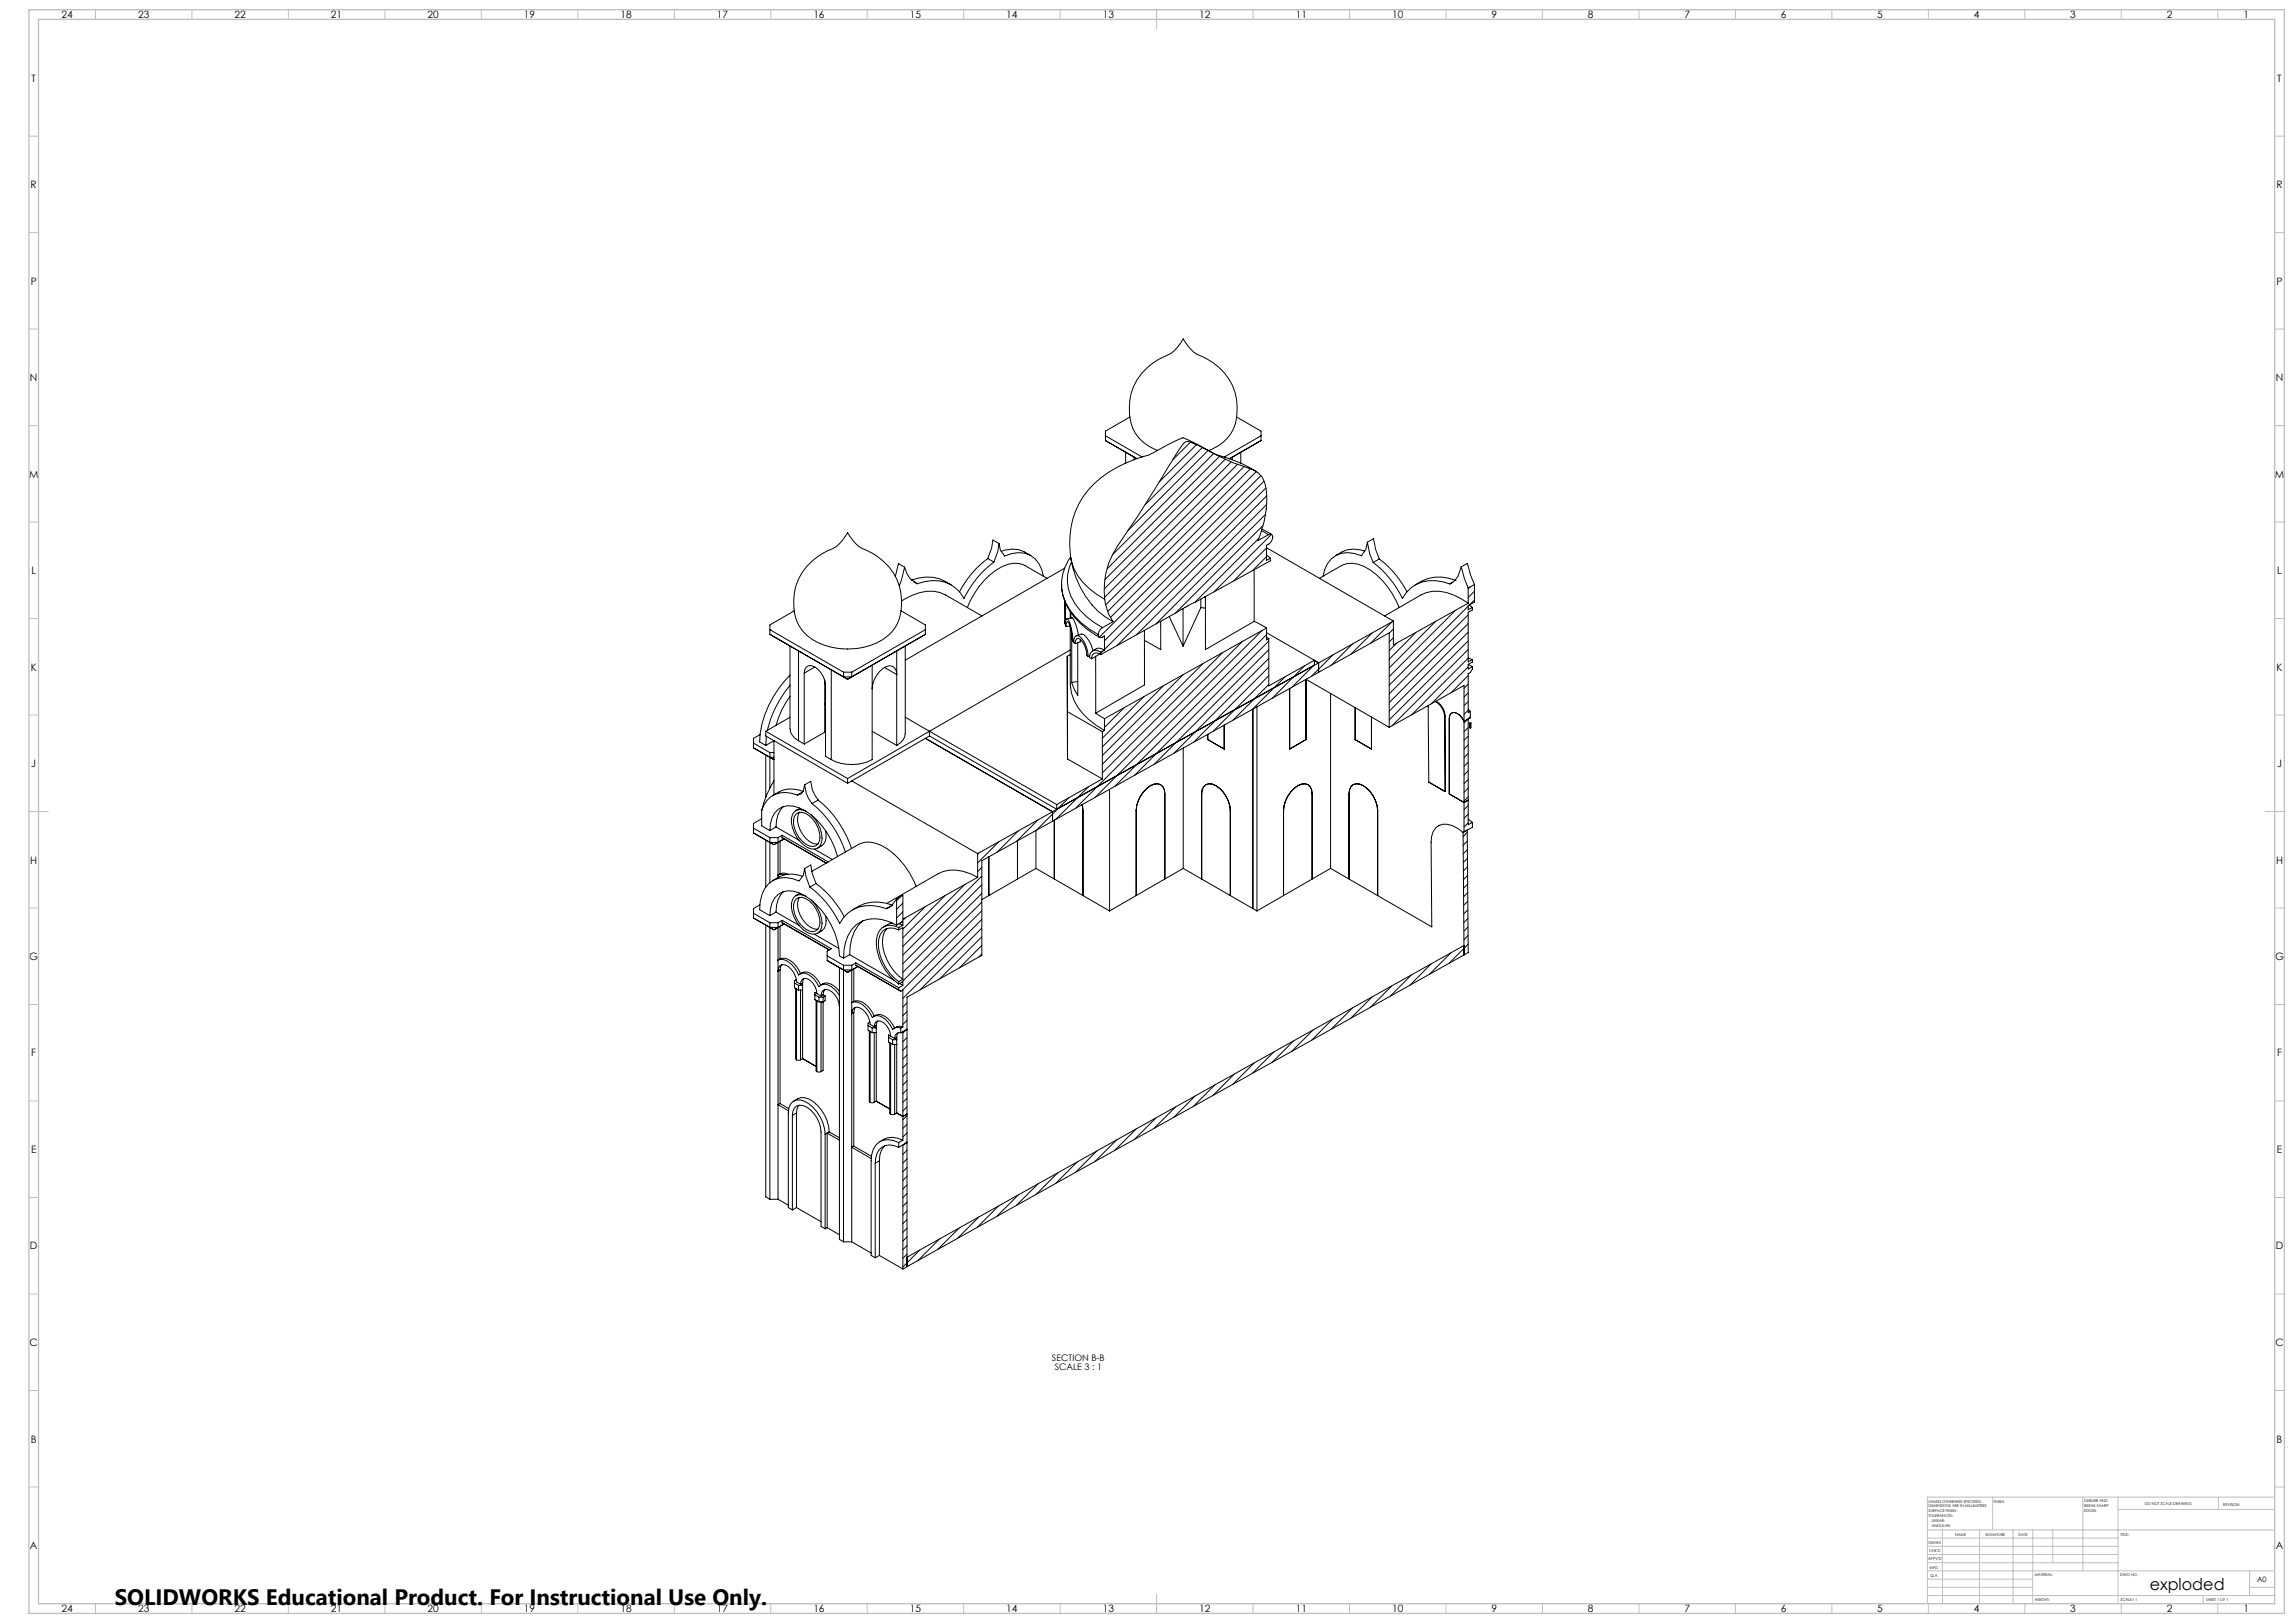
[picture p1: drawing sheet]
<svg xmlns="http://www.w3.org/2000/svg" width="1189mm" height="841mm" viewBox="0 0 1189 841" stroke-linecap="round" stroke-linejoin="round" font-family="sans-serif">
<defs><g id="words">
<text font-size="11.6" x="59" y="832">SOLIDWORKS Educational Product. For Instructional Use Only.</text>
<text font-size="8.5" x="1114" y="824">exploded</text>
<g font-size="5.3">
<text x="32" y="10">24</text>
<text x="72" y="10">23</text>
<text x="122" y="10">22</text>
<text x="172" y="10">21</text>
<text x="222" y="10">20</text>
<text x="272" y="10">19</text>
<text x="322" y="10">18</text>
<text x="372" y="10">17</text>
<text x="422" y="10">16</text>
<text x="472" y="10">15</text>
<text x="522" y="10">14</text>
<text x="572" y="10">13</text>
<text x="622" y="10">12</text>
<text x="672" y="10">11</text>
<text x="722" y="10">10</text>
<text x="773" y="10">9</text>
<text x="823" y="10">8</text>
<text x="873" y="10">7</text>
<text x="923" y="10">6</text>
<text x="973" y="10">5</text>
<text x="1023" y="10">4</text>
<text x="1073" y="10">3</text>
<text x="1123" y="10">2</text>
<text x="1163" y="10">1</text>
<text x="16" y="42">T</text>
<text x="1180" y="42">T</text>
<text x="16" y="98">R</text>
<text x="1180" y="98">R</text>
<text x="16" y="148">P</text>
<text x="1180" y="148">P</text>
<text x="16" y="197">N</text>
<text x="1180" y="197">N</text>
<text x="15" y="248">M</text>
<text x="1179" y="248">M</text>
<text x="16" y="297">L</text>
<text x="1180" y="297">L</text>
<text x="16" y="348">K</text>
<text x="1180" y="348">K</text>
<text x="16" y="398">J</text>
<text x="1180" y="398">J</text>
<text x="16" y="448">H</text>
<text x="1180" y="448">H</text>
<text x="15" y="498">G</text>
<text x="1179" y="498">G</text>
<text x="16" y="547">F</text>
<text x="1180" y="547">F</text>
<text x="16" y="598">E</text>
<text x="1180" y="598">E</text>
<text x="16" y="647">D</text>
<text x="1180" y="647">D</text>
<text x="15" y="698">C</text>
<text x="1179" y="698">C</text>
<text x="16" y="748">B</text>
<text x="1180" y="748">B</text>
<text x="16" y="803">A</text>
<text x="1180" y="803">A</text>
<text x="32" y="836">24</text>
<text x="72" y="836">23</text>
<text x="122" y="836">22</text>
<text x="172" y="836">21</text>
<text x="222" y="836">20</text>
<text x="272" y="836">19</text>
<text x="322" y="836">18</text>
<text x="372" y="836">17</text>
<text x="422" y="836">16</text>
<text x="472" y="836">15</text>
<text x="522" y="836">14</text>
<text x="572" y="836">13</text>
<text x="622" y="836">12</text>
<text x="672" y="836">11</text>
<text x="722" y="836">10</text>
<text x="773" y="836">9</text>
<text x="823" y="836">8</text>
<text x="873" y="836">7</text>
<text x="923" y="836">6</text>
<text x="973" y="836">5</text>
<text x="1023" y="836">4</text>
<text x="1073" y="836">3</text>
<text x="1123" y="836">2</text>
<text x="1163" y="836">1</text>
</g>
<g font-size="4.7">
<text x="545" y="705">SECTION B-B</text>
<text x="547" y="710">SCALE 3 : 1</text>
</g>
<text font-size="3.9" x="1170" y="820">A0</text>
<g font-size="2">
<text x="1000" y="779">UNLESS OTHERWISE SPECIFIED:</text>
<text x="1033" y="779">FINISH:</text>
<text x="1080" y="778">DEBURR AND</text>
<text x="1112" y="780">DO NOT SCALE DRAWING</text>
<text x="1000" y="781">DIMENSIONS ARE IN MILLIMETERS</text>
<text x="1000" y="784">SURFACE FINISH:</text>
<text x="1080" y="781">BREAK SHARP</text>
<text x="1080" y="783">EDGES</text>
<text x="1152" y="780">REVISION</text>
<text x="1000" y="786">TOLERANCES:</text>
<text x="1001" y="789">LINEAR:</text>
<text x="1001" y="791">ANGULAR:</text>
<text x="1013" y="796">NAME</text>
<text x="1029" y="796">SIGNATURE</text>
<text x="1046" y="796">DATE</text>
<text x="1099" y="796">TITLE:</text>
<text x="1000" y="800">DRAWN</text>
<text x="999" y="808">APPV'D</text>
<text x="1000" y="804">CHK'D</text>
<text x="1000" y="813">MFG</text>
<text x="1001" y="817">Q.A</text>
<text x="1055" y="817">MATERIAL:</text>
<text x="1099" y="817">DWG NO.</text>
<text x="1055" y="830">WEIGHT:</text>
<text x="1099" y="830">SCALE:1:1</text>
<text x="1143" y="830">SHEET 1 OF 1</text>
</g>
</g></defs>
<g fill="none" stroke="#c0c0c0" stroke-width=".52">
<path d="M49 5v5M99 5v5M149 5v5M199 5v5M249 5v5M299 5v5M349 5v5M399 5v5M449 5v5M499 5v5M549 5v5M599 5v10"/>
<path d="M649 5v5M699 5v5M749 5v5M799 5v5M849 5v5M899 5v5M949 5v5M999 5v5M1049 5v5M1099 5v5M1149 5v5M15 71h5"/>
<path d="M1179 71h5M15 121h5M1179 121h5M15 171h5M1179 171h5M15 221h5M1179 221h5M15 271h5M1179 271h5M15 321h5M1179 321h5M15 371h5"/>
<path d="M1179 371h5M15 421h10M1174 421h10M15 471h5M1179 471h5M15 521h5M1179 521h5M15 571h5M1179 571h5M15 621h5M1179 621h5M15 671h5"/>
<path d="M1179 671h5M15 721h5M1179 721h5M15 771h5M1033 776v17M1080 776v38M1098 776v55M1150 776v6M1179 771h5M1179 776h-180v55M999 793h180M999 797h99"/>
<path d="M1007 793v38M1026 793v38M1043 793v38M1054 793v38M1064 793v17M1098 782h81M999 810h99M999 806h99M999 801h99M999 818h55M999 814h180M1166 814v13"/>
<path d="M49 831v5M99 831v5M149 831v5M199 831v5M249 831v5M299 831v5M349 831v5M399 831v5M449 831v5M499 831v5M549 831v5M599 826v10"/>
<path d="M649 831v5M699 831v5M749 831v5M799 831v5M849 831v5M899 831v5M949 831v5M999 827h180M999 823h55M999 831v5M1049 831v5M1099 831v5"/>
<path d="M1142 827v4M1149 831v5M1166 823h13"/>
</g>
<path d="M15 5h1169v831h-1169zM20 10h1159v821h-1159z" fill="none" stroke="#c0c0c0" stroke-width=".7"/>
<g fill="none" stroke="#000" stroke-width=".52">
<path d="M586 216l-13 7v5M641 216l13 7v5M573 226l19 11M573 228l16 10-1-1v1M573 228l2 2M583 234v6M595 236a61 61 0 0 0-34 22 45 45 0 0 0-6 32M595 236l18-9 18 9a66 66 0 0 1 20 8M600 233a22 22 0 0 1-14-26 32 32 0 0 1 21-24l3-3 3-4h1a21 21 0 0 0 12 10 28 28 0 0 1 12 39 23 23 0 0 1-12 8M617 229l-9 9M620 230l-19 20M623 232l-29 30"/>
<path d="M626 233l-42 42M629 235l-52 52M632 236l-58 59M635 238l-62 62M638 239l-66 66M639 237v1M643 234v6M654 226l-19 11M654 228l-17 10M654 228l-3 2M641 241l-69 69M645 242l-72 71"/>
<path d="M648 243l-74 74M651 244l-75 76M654 246l-84 84a35 35 0 0 1-20-25v-2M655 249l-83 83M656 253l-84 84M657 257l-78 78M652 279l-33 33M654 275l4 2M654 274l5 3-30 30M655 272l-46 46M656 267l-57 56M656 261l-67 68"/>
<path d="M658 277l-6 3a48 48 0 0 0 4-30 13 13 0 0 0-12-8l-5-2-18-9-5-2h-2l-5 7-19 32a116 116 0 0 0-15 24 43 43 0 0 0-2 19M658 277a1.3 1.3 0 0 1 1 0 1.3 1.3 0 0 1 1 1l-1 3-3 2v7l2-1M418 293a42 42 0 0 1 15-9l6-8a21 21 0 0 0 13 11 28 28 0 0 1 12 38 33 33 0 0 1-33 10 23 23 0 0 1-19-28 27 27 0 0 1 6-14zM469 294l-3 10M469 294l3 6 3 2M469 294l-3-2-2 7M512 289a51 51 0 0 0-15 18M512 289l3 2M515 291a52 52 0 0 0-15 19 18 18 0 0 0-25-8M518 282l-1 4-2 5M518 282l1 3 2 3a13 13 0 0 1 20 11M518 282l-3-2-1 4-2 5"/>
<path d="M519 286a15 15 0 0 1 15 2M543 300l-12-7a14 14 0 0 0-15 2 42 42 0 0 0-15 20M552 294l-83 48M555 289a24 24 0 0 0-5 14M555 290a30 30 0 0 0 18 21M555 290a49 49 0 0 0 11 24M555 291a23 23 0 0 0 8 28l8 6M650 295v27M656 288l2 1M656 284l66 38M656 284l-17 17M656 288l-7 8"/>
<path d="M658 289v2l-45 24M684 300l11-7a14 14 0 0 1 15 2 43 43 0 0 1 15 20M707 286a15 15 0 0 0-15 2M709 281l-1 4-2 3a13 13 0 0 0-20 11M709 281l1 6 2 4M709 281l3-2 1 6 2 5M712 291a52 52 0 0 1 15 19 19 19 0 0 1 25-7M715 290a51 51 0 0 1 14 17M715 290l-3 1M757 294l4-2 3 11M757 294l4 11M757 294l-1 5-2 2-2 2"/>
<path d="M412 317l-13 7v5M467 316l13 8v5M467 311a23 23 0 0 1 23-3l19 11M472 301a21 21 0 0 1 21 2M474 301l1 1M550 303a28 28 0 0 0 15 23l4 3M552 315v-4v12M552 315v-2v10M552 315h.1M555 317v3M566 313l7 7 4 2M573 311l2 7 2 4"/>
<path d="M606 319l7 16M613 315l-42 24M613 315v20M622 315h3M622 310v5M622 315l-9 20M624 309l1 1M625 309v28l25-15M753 302l-1 1M754 316l-34 35M755 301a21 21 0 0 0-21 2M761 314l-41 41"/>
<path d="M761 319l-41 41M761 313a24 24 0 0 0-24-5l-19 11M761 313l-39 21v-12M761 305v8M762 304l-1 1M763 315v1l-2 1v26l2-1M764 306l-3 4M764 311l-2 2 1 2M764 303v9l-3 2v2l2-1M764 303l-3 2M399 326l38 22M399 329l40 23"/>
<path d="M399 329l2 1M409 335v43a8 8 0 0 0 5 6M414 337v47M469 335v45a8 8 0 0 1-4 6M480 329l-15 8v49M480 326l-39 22M480 329l-39 22M552 323h.1M553 325v-3l2 3 1 7M553 325l-1-3 1-1 2 2 1 9M553 321l3-1v1l3 8M555 324l-2 1"/>
<path d="M555 325v29a26 26 0 0 0 13 22l4 3M555 339l-2 1v53l18 11M555 337l-116 66M555 328v26M557 332h-1M557 334v-1v-2l1-2a10 10 0 0 1 6 11M557 334l1-3h1a10 10 0 0 1 4 8l1 1M558 329h2a9 9 0 0 1 6 7v1M559 333v27l-4-6M560 331v2l-3 1M569 329a1.3 1.3 0 0 0 1 1 1.3 1.3 0 0 0 1 0h1v7M570 339l-4 2"/>
<path d="M571 338a3 3 0 0 0-4-1 3 3 0 0 0-2 4h1M571 339a2.7 2.7 0 0 0-4-1 2.7 2.7 0 0 0-1 3M571 338v1M571 325l-1 2-1 2M572 337l-1 1M572 337a4 4 0 0 0-6 0M577 322l-6 3M593 327v28l-25 15M602 322v15l-9-5M634 338l-63 62M644 332l-75 76M650 322l6 3"/>
<path d="M654 327l-75 75M656 325v7l2-1M656 325l-84 47M656 328l25 14M656 330l2 1M656 329l-67 67M658 332l-59 58M658 337l-48 48M658 331v24l23-13M691 339l-11 11M701 334l-11 11M711 328l-11 11"/>
<path d="M720 328l-211 118v49l-39 22v139M720 328v49M721 322l-11 11M722 322l-176 99M722 326l-2 2M722 330l-2 3M724 333l-4 4M734 328l-14 14M744 322l-24 24M761 323l-41 41M761 328l-41 41M761 332l-41 41"/>
<path d="M761 337l-40 39M409 355a55 55 0 0 0-11 23M409 350a52 52 0 0 0-15 34l3 2M417 349a3 3 0 0 1 1-4 3 3 0 0 1 4 1 12 12 0 0 1 6 9v37l3 2M417 349v37M422 346l-5 3M427 352v27l-10 7M431 347v47M437 348v3M437 348h4M437 351h4M437 351l2 1"/>
<path d="M439 352l13-7v49a23 23 0 0 1-21 0M441 348v3M458 346l7 4a4 4 0 0 0-3-5 4 4 0 0 0-4 1 15 15 0 0 0-6 11M559 353l-4 1M565 340h-1M568 340v30M603 355l-32 32M613 350l-42 41M623 344l-52 52M658 341l-38 38M658 346l-28 27M658 350l-18 18"/>
<path d="M658 355l-8 7M660 356l-11 12M666 351l-5 5M668 357v31l9-5v-31l43 25M670 351l-11 11M676 345l-5 5M681 345l-11 11M681 344v1M681 342v3M681 342l2 2v4M690 359v91M761 346l-19 19"/>
<path d="M761 350l-9 9M761 355l-2 2M761 359l-2 2M761 344v3l2-2M761 344l2 1M763 342l-2-1-29 29M763 345v2l-1 1-1 1v20h1M763 342v1l-2 1M397 379l42 24M397 379v2l42 25M409 361a45 45 0 0 0-7 15M409 372l-12 7"/>
<path d="M427 365h1M452 379l13 7M469 372l79 45M482 379v2M553 369l18 10M568 370l4 2M571 379v25M572 372v7M572 379h-1M573 372h-1M583 367l-11 10M593 361l-22 22"/>
<path d="M620 379l-12 11M630 374l-11 11M635 376v12l-9-5v-2M640 368l-11 11M649 367v104M650 362l-11 11M651 366v106M702 367v16l9 5v-16M720 377l39-22v76l4-2v-3M740 366l1 39 8 5M744 364a9 9 0 0 1 5 7M744 363a9 9 0 0 1 5 8"/>
<path d="M749 371v39M749 371h.1M759 374a5 5 0 0 0-7-4l-1 2v39l8 5 2-1M759 374l2-1v54l2-1M761 364l-2 2M761 368l-2 2M761 377l-2 2M761 367l1 2M762 375h.1M762 375v2M762 369v3l-3 2M762 371l-3 4"/>
<path d="M762 376h.1M391 385l8 5M391 388l10 6-2-2h2M391 388l2 1M394 381l-3 2v5M397 386l4-2v28M397 391v22M397 382v4M399 390v18M399 390h2M414 384l3 2M480 383l66 38"/>
<path d="M480 383l-39 22M482 381l66 38v-2M482 381l-2 2M589 396l-11 11M599 391l-11 11M609 385l-11 11M613 388v62M761 381l-2 3M761 386l-2 2M761 390l-2 3M761 395l-2 2M761 399l-2 3"/>
<path d="M395 420v8l4 2M401 405a54 54 0 0 0-6 15M406 418a14 14 0 0 0-4 11M413 412a13 13 0 0 0-18 8M415 419l-2 1M416 410l-3 2M416 410a15 15 0 0 0-15 2M417 407l3-2 1 4 3 6M417 407l-1 3-1 1-2 1M417 407l1 4 3 5M421 416a54 54 0 0 1 17 26M424 415a54 54 0 0 1 17 25"/>
<path d="M424 415l-3 1M439 403v3M441 405l66 37M441 405l-2 1M548 419l-11 11M554 413l-6 6M558 413l-11 12M561 417v47M564 408l-5 5M569 408l-12 11M571 404l-23 13M575 409v63"/>
<path d="M579 402l-11 11M761 417l-2 3M761 404l-2 2M761 408l-2 3M761 413l-2 2M391 429l8 5M391 432l8 5M391 432l10 6M395 424l-4 3v5M397 435v25M399 430a11 11 0 0 1 12-12 34 34 0 0 1 23 25v1M399 434h4"/>
<path d="M399 434v23M399 437h4M399 437l2 1M402 429l-3 1M402 429l12 6M403 434v21M403 437l-2 1M404 436v17M405 433l24 14M405 433l-2 1M405 433v1M405 434l23 13"/>
<path d="M405 434l1 1M406 435l-5 3M406 435l-3 2M413 422a8 8 0 0 1 10 5 9 9 0 0 1 0 11 9 9 0 0 1-10-6 9 9 0 0 1 0-10zM414 421a12 12 0 0 0 10 16M418 420a5 5 0 0 0-6 1 5 5 0 0 0-2 5 17 17 0 0 0 11 14 5 5 0 0 0 5-6 18 18 0 0 0-6-12M422 440l9 5M428 430a7 7 0 0 1-4 10M518 436l-11 11M527 436v19M528 431l-11 11M537 430v20"/>
<path d="M538 425l-11 11M546 421v5M546 421l-39 21M546 425v30M746 428h-1M758 431a12 12 0 0 0-12-3 9 9 0 0 0-4 8v44M758 431l2-1 1 64-2 1M758 431l1 64M760 431l-2 3M761 436l-3 2M761 422l-2 2M761 426l-2 3"/>
<path d="M761 424l2 2M404 453l2-1 2 1M404 453h-1h4M416 454a15 15 0 0 0-15 2M417 450l-1 4-2 2a13 13 0 0 0-20 11v4l5 3M417 450l1 4 2 6M417 450l3-2 1 4 2 6M420 460a51 51 0 0 1 15 18 18 18 0 0 1 24-7M421 452l24-14a14 14 0 0 1 15 2 43 43 0 0 1 15 19M423 458a51 51 0 0 1 15 17M423 458l-3 2M500 458l-32 32"/>
<path d="M507 455a21 21 0 0 0-21-2l-26 15M507 455l-39 21v-12l-3 2M507 442v13M507 442v1M509 449l-2 3M509 454l-41 41M509 458l-41 41M513 444v20M537 450l-28 16M537 450l38 22M604 455v-44a5 5 0 0 0-2-4 5 5 0 0 0-6 0 16 16 0 0 0-7 13v44M613 450l-38 22"/>
<path d="M613 450l38 22M623 455v-44a5 5 0 0 1 2-4 5 5 0 0 1 5 0 16 16 0 0 1 8 13v44M680 455v-44a5 5 0 0 0-2-4 5 5 0 0 0-5 0 16 16 0 0 0-8 13v44M690 450l-39 22M690 450l52 30M699 455v-44a5 5 0 0 1 2-4 5 5 0 0 1 6 0 16 16 0 0 1 7 13v44M761 440l-3 2M761 445l-3 2M761 449l-3 2M761 454l-2 2M761 458l-2 2M391 473l8 5"/>
<path d="M391 476l10 6M391 476l8 5M394 469l-3 2v5M397 479v141l2 1M399 474a11 11 0 0 1 12-12 35 35 0 0 1 23 26l1 7 2 2M399 478h4M399 478v143M402 473l12 7M402 473l-3 1M403 478v143M404 480v17M405 478l25 14"/>
<path d="M405 477l26 15-2 1v5M405 477l-2 1M405 477v1M405 478l1 1M406 462a14 14 0 0 0-4 11M406 479l-5 3M406 479l-3 2M413 466a8 8 0 0 1 10 5 9 9 0 0 1 0 11 9 9 0 0 1-10-6 9 9 0 0 1 0-10zM414 465a13 13 0 0 0 10 16M415 463l-2 1M418 464a5 5 0 0 0-6 1 5 5 0 0 0-2 5 15 15 0 0 0 12 14 6 6 0 0 0 4-8 18 18 0 0 0-6-10M428 474a7 7 0 0 1-4 10"/>
<path d="M447 477a21 21 0 0 0-7 18M459 471l4-2a21 21 0 0 0-21 2M463 478l-5 2M465 466l-3 3-3 2M465 479a18 18 0 0 0-23 3 24 24 0 0 0-5 15M465 479l3-1v1M465 466v13M466 479h2M467 465l-2 2M468 468l-3 3M468 472l-3 4M468 479l-2 2"/>
<path d="M469 475l-2 3M480 470l-12 11M490 464l-22 22M509 463l-41 41M509 467l-42 42M509 472l-41 41M509 476l-41 41M761 463l-2 2M761 467l-2 2M761 471l-2 3M761 476l-2 2M399 481l2 1"/>
<path d="M399 481h4M403 481l-2 1M404 497a10 10 0 0 1 11 8M404 497l-1 1a10 10 0 0 1 11 7 6 6 0 0 1 8 3l2 3a5 5 0 0 1 8 2l3 3M405 500l-1 3M422 484l13 7M429 495l8 5M429 498l2 1M429 498l10 6M440 495l-3 2M440 495l23 13M444 499l-3 1"/>
<path d="M444 499l22 13M444 499v1M460 481a12 12 0 0 0-2 13 27 27 0 0 0 10 13M466 481a7 7 0 0 0-8-1 7 7 0 0 0-4 7 28 28 0 0 0 12 23M466 482a7 7 0 0 0-8 0 7 7 0 0 0-3 7 26 26 0 0 0 11 20M466 482l2-1v26M466 481v1M509 481l-32 32M509 485l-22 22M509 490l-12 12M509 494l-2 2M742 499l-11 12"/>
<path d="M752 494l-11 11M759 495v-5l-289 161M759 495l-291 163M761 480l-2 3M761 485l-2 2M761 489l-10 10M404 503h-1l1-3a5 5 0 0 1 6 3l3 4v2l2 1M404 503v69M412 509l2 2M412 512v37h1M413 508h-1v4l2 1M413 512v37"/>
<path d="M414 511v2M414 513h2M415 505l1-1a6 6 0 0 1 7 3l2 3a7 7 0 0 1 10 4M415 510l1-3a6 6 0 0 1 7 6v2M415 510l1 1h-2M415 513v36M416 509v40M416 509l-1 1M417 507l-1 2M422 515l2 2M423 518v37M423 515l3 1"/>
<path d="M423 515l-1-1v4l1 1M423 519h1M423 519v36M424 517h3M424 517v2M426 516l1-3a7 7 0 0 1 8 7v2M426 519v36M427 515l-1 1M427 517v38h-1M427 515l1 1M427 513v2M428 516v3h-4"/>
<path d="M428 516l-1 1M435 501v141l2 1M437 500h4M437 500v143M441 500v143M441 503h-4l2 1M441 503l-2 1M443 519a10 10 0 0 1 10 8M443 519l-2 1a10 10 0 0 1 11 7 6 6 0 0 1 8 3l3 3a4 4 0 0 1 4 0M443 502v17M444 500l23 14M444 500l1 1"/>
<path d="M445 501l-6 3M445 501l-4 2M466 510l2-1v2M466 509v1M466 512v1l1 1M466 510l2 1M467 514l1-1v19M468 511l-2 1M468 507l-2 2M470 520l-2 2M711 517l-11 11M721 511l-11 11"/>
<path d="M732 505l-12 11M443 525h-2l2-3a7 7 0 0 1 8 7v2l2 1M443 525v69M443 522v3M450 531l2 2M451 534v37M451 530h-1v4l2 1M452 533v2M452 535h2M453 527l1-1a6 6 0 0 1 7 3l3 4M453 532l1-3a6 6 0 0 1 7 6l1 2M453 532l1 1h-2"/>
<path d="M453 535v36M454 531v40M454 531l-1 1M455 529l-1 2M461 538l2 1M462 537l2 1M462 537l-1-1v4l1 1M463 539v2M464 538l1 1h-2M465 538v39M465 538h-1M466 535l-1 3"/>
<path d="M467 535a2.5 2.5 0 0 0-3 3M467 535l3-2-2 2v56M467 533v2M468 532h-2l-3 1M468 532l-1 1M470 524l-2 2M470 529l-2 2M470 533l-2 2M470 538l-2 2M670 539l-11 12M681 534l-11 11M691 528l-11 11"/>
<path d="M701 522l-11 11M413 549h2M416 549l7 4M416 549h-1M423 555h3M461 540v37h1M462 541h1M462 541v36M463 541h2M464 541v36M470 542l-2 2M470 547l-2 2"/>
<path d="M470 551l-2 2M470 556l-2 2M640 556l-11 12M650 551l-11 11M660 545l-11 11M404 572l5 2M404 572h-1l6 4M411 578a5 5 0 0 1 2-5 5 5 0 0 1 5 1 16 16 0 0 1 8 13v49l2 1M411 578v49M411 571a8 8 0 0 1 13 2 21 21 0 0 1 6 14M413 577v49M413 577l-2 1"/>
<path d="M414 573l-1 4M451 571h2M454 571l7 4M454 571h-1M462 577h2M465 577l3 2 2-2M465 577h-1M470 569l-2 2M470 574l-2 2M470 578l-2 2M470 560l-2 2M470 565l-2 2"/>
<path d="M599 579l-11 11M609 574l-11 11M619 568l-11 11M630 562l-11 11M428 588a19 19 0 0 0-13-18 6 6 0 0 0-6 7v49l2 1M428 588v49M430 587l5 3M430 587l-2 1M435 591l-6-4v49M443 594l9 5M443 594h-2l11 6M459 594a10 10 0 0 0-3 8"/>
<path d="M466 592a9 9 0 0 0-11 0 9 9 0 0 0-3 10v49l2 1M466 595a8 8 0 0 0-9 0 8 8 0 0 0-3 8M466 595l4-3-2 1v65M466 592v3M468 591a11 11 0 0 0-12 1M468 591l-2 1M470 583l-2 2M470 587l-2 2M470 592l-2 2M470 596l-2 2M569 596l-12 12M579 591l-11 11"/>
<path d="M589 585l-11 11M454 603v49M456 602v49M456 602l-2 1M470 605l-2 2M470 610l-2 2M470 614l-2 2M470 618l-2 3M470 601l-2 2M528 619l-11 11M538 613l-11 12M548 608l-11 11"/>
<path d="M558 602l-11 11M399 621h4M403 621l6 4M413 626l13 7M413 626l-2 1M429 636l6 4M429 636l-1 1M470 636l-2 3M470 623l-2 2M470 627l-2 3M470 632l-2 2M497 636l-11 11"/>
<path d="M507 631l-11 11M518 625l-12 11M437 643h4M441 643l11 6M456 651l12 7M456 651l-2 1M470 645l-2 3M470 641l-2 2M470 650l-2 2M477 648l-9 9M487 642l-11 11"/>
</g>
<use href="#words"/>
</svg>
